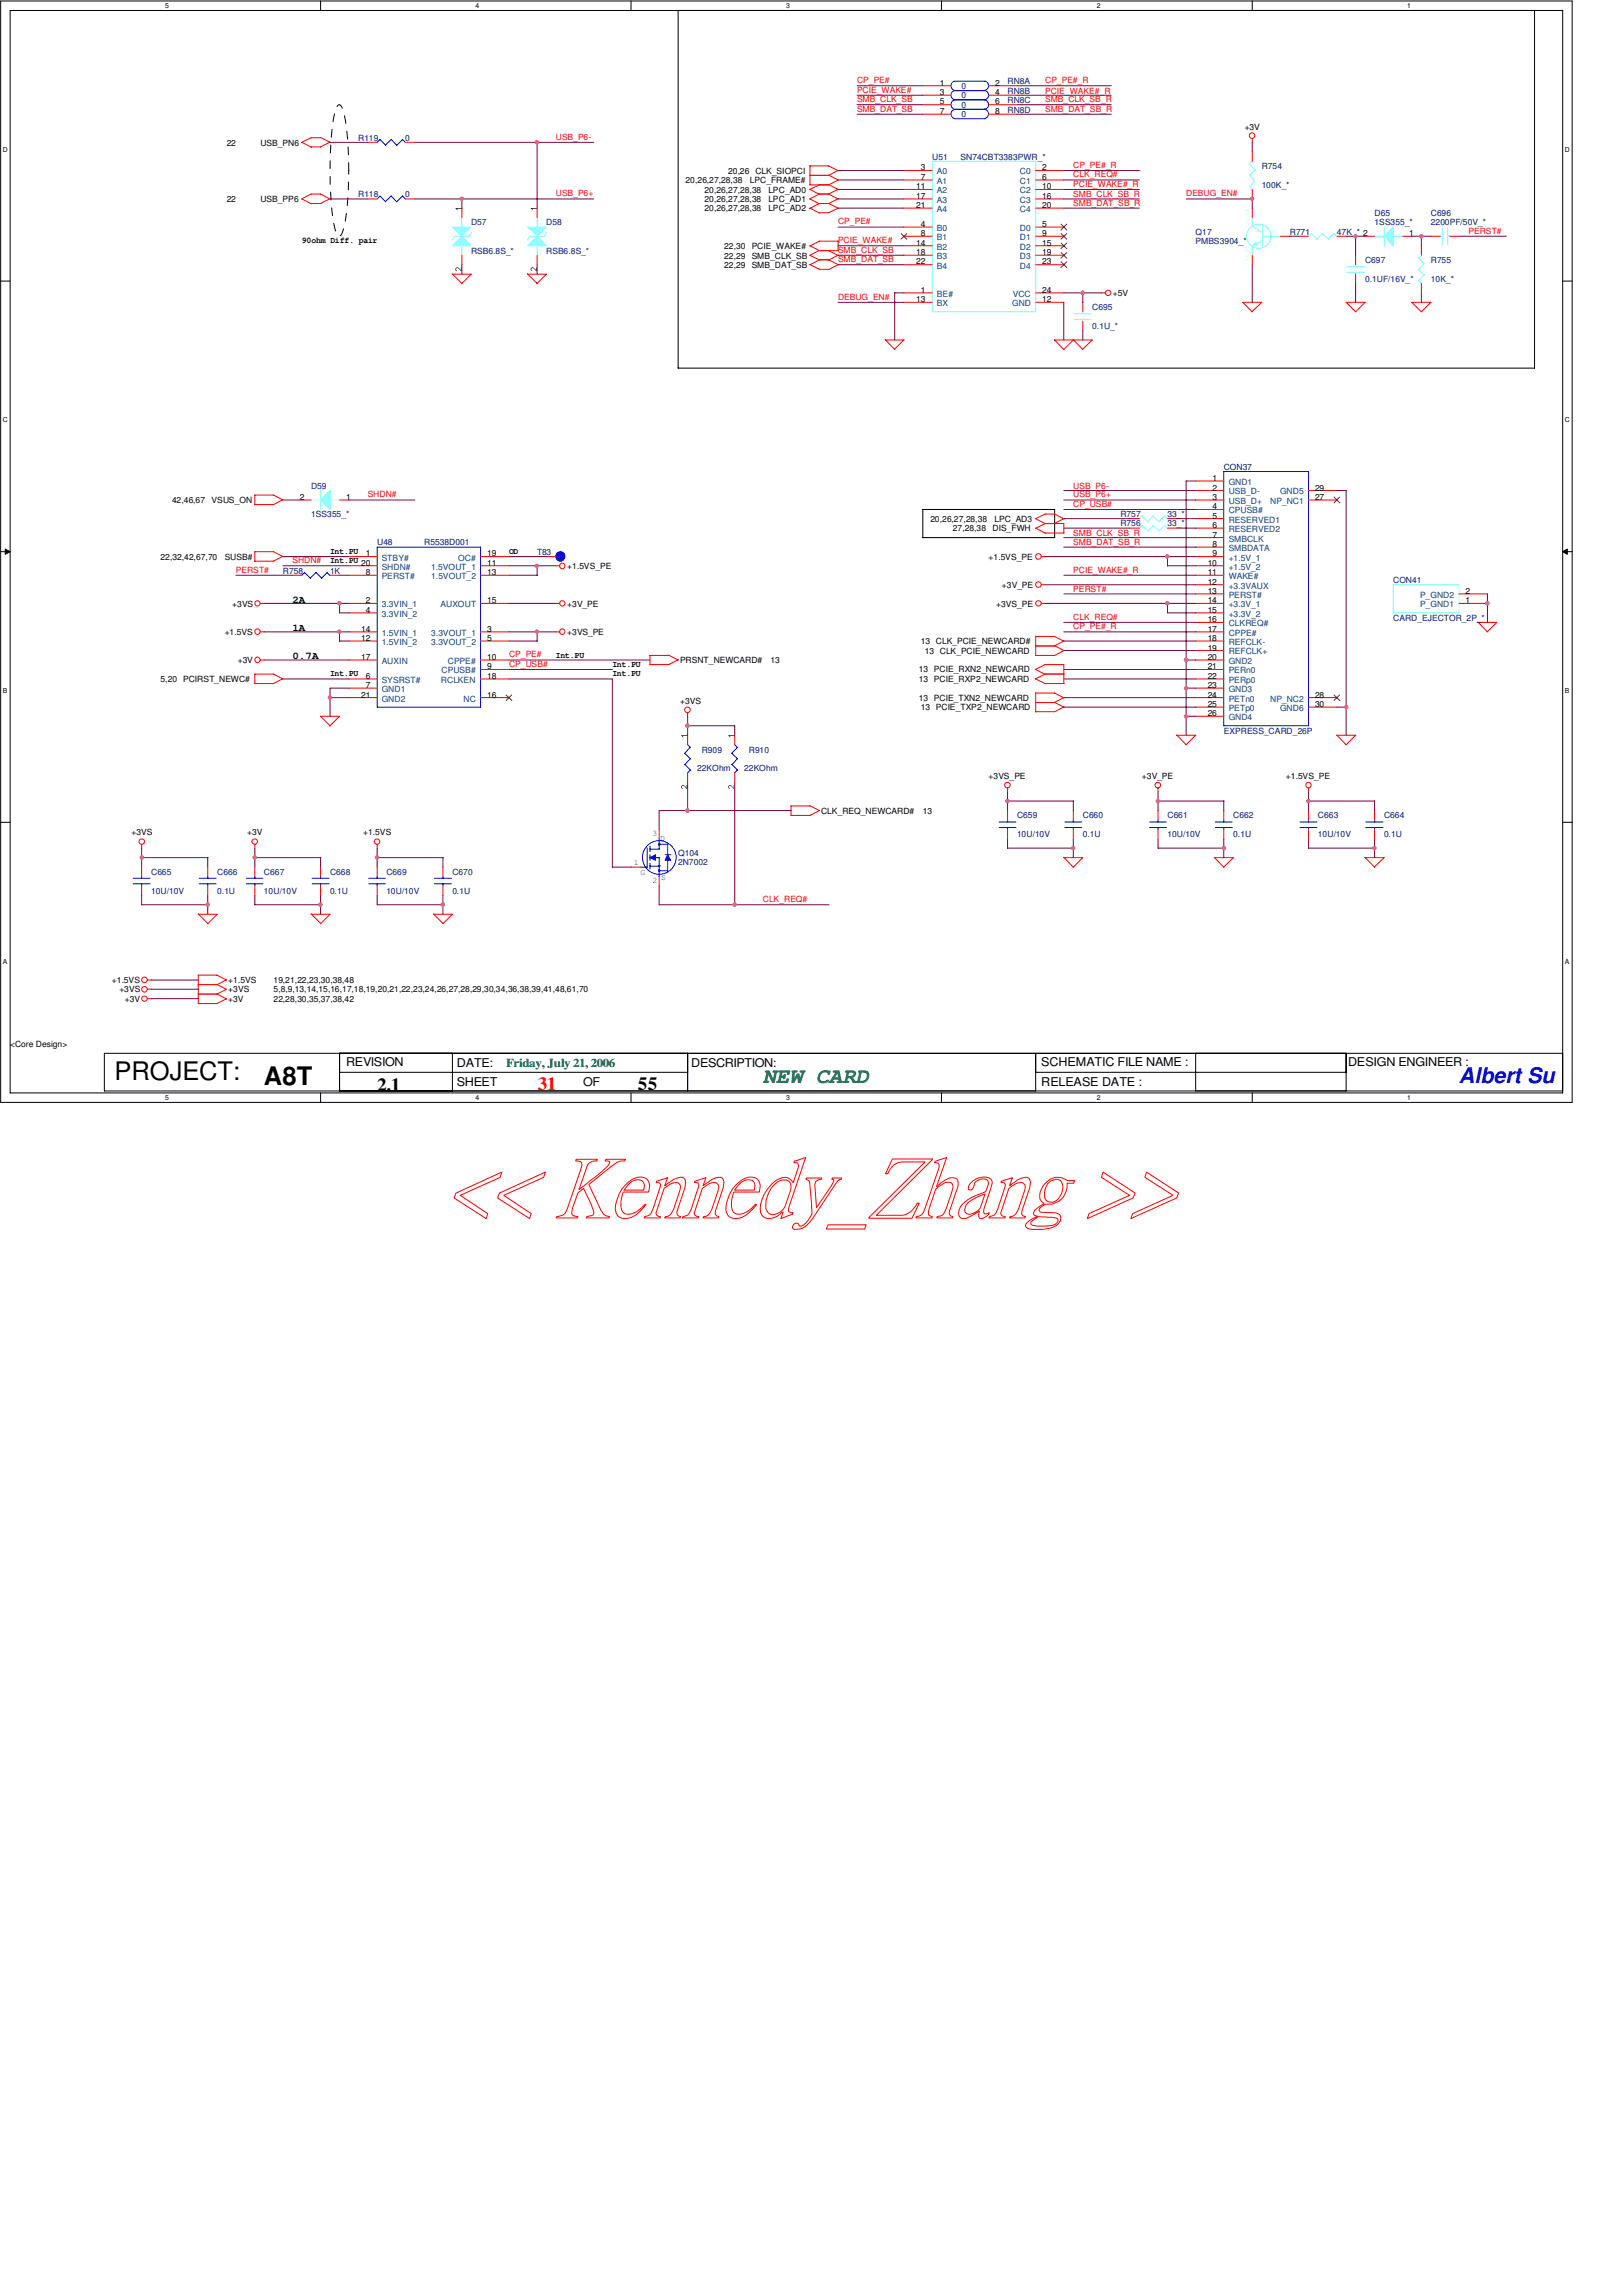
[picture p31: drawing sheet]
<svg xmlns="http://www.w3.org/2000/svg" width="210mm" height="297mm" viewBox="0 0 210 297" stroke-linecap="round" stroke-linejoin="round" font-family="sans-serif">
<defs><g id="words">
<g font-size="3.3">
<text x="14.8" y="139.7">PROJECT:</text>
<text x="34.2" y="140.3">A8T</text>
</g>
<text font-size="2.8" fill="#008000" x="98.7" y="140.1">NEW CARD</text>
<text font-size="2.8" fill="#00f" x="188.8" y="140.1">Albert Su</text>
<g font-size="2.4">
<text x="48.8" y="141.2">2.1</text>
<text x="82.5" y="141.1">55</text>
</g>
<text font-size="2.4" fill="#f00" x="69.6" y="141.1">31</text>
<g font-size="1.6">
<text x="44.8" y="138">REVISION</text>
<text x="134.7" y="138">SCHEMATIC FILE NAME :</text>
<text x="174.5" y="138">DESIGN ENGINEER :</text>
<text x="59.1" y="140.5">SHEET</text>
<text x="59.1" y="138">DATE:</text>
<text x="75.5" y="140.5">OF</text>
<text x="89.5" y="138">DESCRIPTION:</text>
<text x="134.7" y="140.5">RELEASE DATE :</text>
</g>
<text font-size="1.6" fill="#008000" x="65.5" y="138">Friday, July 21, 2006</text>
<g font-size="1.3">
<text x="37.8" y="78">2A</text>
<text x="37.8" y="81.6">1A</text>
<text x="37.8" y="85.3">0.7A</text>
</g>
<g font-size="1.1" fill="#f00">
<text x="110.9" y="10.8">CP_PE#</text>
<text x="110.9" y="12">PCIE_WAKE#</text>
<text x="135.3" y="10.8">CP_PE#_R</text>
<text x="110.9" y="14.4">SMB_DAT_SB</text>
<text x="110.9" y="13.2">SMB_CLK_SB</text>
<text x="135.3" y="12.1">PCIE_WAKE#_R</text>
<text x="135.3" y="13.2">SMB_CLK_SB_R</text>
<text x="135.3" y="14.4">SMB_DAT_SB_R</text>
<text x="71.9" y="18.1">USB_P6-</text>
<text x="138.9" y="21.8">CP_PE#_R</text>
<text x="138.9" y="22.9">CLK_REQ#</text>
<text x="71.9" y="25.4">USB_P6+</text>
<text x="108.5" y="29">CP_PE#</text>
<text x="138.9" y="24.2">PCIE_WAKE#_R</text>
<text x="138.9" y="25.5">SMB_CLK_SB_R</text>
<text x="138.9" y="26.7">SMB_DAT_SB_R</text>
<text x="153.5" y="25.4">DEBUG_EN#</text>
<text x="108.5" y="31.5">PCIE_WAKE#</text>
<text x="108.5" y="32.7">SMB_CLK_SB</text>
<text x="108.5" y="33.9">SMB_DAT_SB</text>
<text x="190" y="30.3">PERST#</text>
<text x="108.5" y="38.8">DEBUG_EN#</text>
<text x="47.6" y="64.3">SHDN#</text>
<text x="138.9" y="63.2">USB_P6-</text>
<text x="138.9" y="64.3">USB_P6+</text>
<text x="138.9" y="65.6">CP_USB#</text>
<text x="138.9" y="70.6">SMB_DAT_SB_R</text>
<text x="138.9" y="69.3">SMB_CLK_SB_R</text>
<text x="30.5" y="74.1">PERST#</text>
<text x="37.8" y="72.9">SHDN#</text>
<text x="138.9" y="74.1">PCIE_WAKE#_R</text>
<text x="138.9" y="76.5">PERST#</text>
<text x="138.9" y="80.2">CLK_REQ#</text>
<text x="138.9" y="81.4">CP_PE#_R</text>
<text x="65.9" y="85">CP_PE#</text>
<text x="65.9" y="86.3">CP_USB#</text>
<text x="98.7" y="116.7">CLK_REQ#</text>
</g>
<g font-size="1.1">
<text x="121.6" y="11.1">1</text>
<text x="128.8" y="11.1">2</text>
<text x="121.6" y="14.7">7</text>
<text x="121.6" y="13.5">5</text>
<text x="121.6" y="12.3">3</text>
<text x="128.8" y="14.7">8</text>
<text x="128.8" y="13.5">6</text>
<text x="128.8" y="12.3">4</text>
<text x="161.1" y="16.8">+3V</text>
<text x="29.3" y="18.8">22</text>
<text x="33.7" y="18.8">USB_PN6</text>
<text x="88.7" y="23.7">20,26,27,28,38</text>
<text x="94.2" y="22.5">20,26 CLK_SIOPCI</text>
<text x="97" y="23.7">LPC_FRAME#</text>
<text x="119.2" y="22.1">3</text>
<text x="119.2" y="23.3">7</text>
<text x="134.9" y="22.1">2</text>
<text x="134.9" y="23.3">6</text>
<text x="29.3" y="26.1">22</text>
<text x="33.7" y="26.1">USB_PP6</text>
<text x="91.2" y="24.9">20,26,27,28,38</text>
<text x="91.2" y="26.1">20,26,27,28,38</text>
<text x="91.2" y="27.3">20,26,27,28,38</text>
<text x="99.4" y="24.9">LPC_AD0</text>
<text x="99.4" y="26.1">LPC_AD1</text>
<text x="99.4" y="27.3">LPC_AD2</text>
<text x="118.6" y="24.5">11</text>
<text x="118.6" y="25.7">17</text>
<text x="118.6" y="26.9">21</text>
<text x="119.2" y="29.3">4</text>
<text x="134.9" y="24.5">10</text>
<text x="134.9" y="25.7">16</text>
<text x="134.9" y="26.9">20</text>
<text x="134.9" y="29.3">5</text>
<text x="39.1" y="31.5">90ohm Diff. pair</text>
<text x="93.7" y="33.4">22,29</text>
<text x="93.7" y="34.6">22,29</text>
<text x="93.7" y="32.2">22,30</text>
<text x="97.3" y="33.4">SMB_CLK_SB</text>
<text x="97.3" y="34.6">SMB_DAT_SB</text>
<text x="97.3" y="32.2">PCIE_WAKE#</text>
<text x="118.6" y="31.8">14</text>
<text x="118.6" y="33">18</text>
<text x="118.6" y="34.2">22</text>
<text x="119.2" y="30.6">8</text>
<text x="134.9" y="30.6">9</text>
<text x="134.9" y="31.8">15</text>
<text x="134.9" y="33">19</text>
<text x="134.9" y="34.2">23</text>
<text x="182.4" y="30.6">1</text>
<text x="118.6" y="39.1">13</text>
<text x="119.2" y="37.9">1</text>
<text x="134.9" y="37.9">24</text>
<text x="134.9" y="39.1">12</text>
<text x="144" y="38.3">+5V</text>
<text x="22.3" y="65.1">42,46,67</text>
<text x="27.4" y="65.1">VSUS_ON</text>
<text x="38.8" y="64.6">2</text>
<text x="44.8" y="64.6">1</text>
<text x="156.9" y="65.9">4</text>
<text x="156.9" y="64.6">3</text>
<text x="156.9" y="63.5">2</text>
<text x="156.9" y="62.2">1</text>
<text x="170.2" y="64.6">27</text>
<text x="170.2" y="63.5">29</text>
<text x="42.7" y="71.7">Int.PU</text>
<text x="47.3" y="72">1</text>
<text x="63" y="72">19</text>
<text x="65.9" y="71.7">OD</text>
<text x="120.4" y="67.5">20,26,27,28,38</text>
<text x="123.3" y="68.7">27,28,38</text>
<text x="128.4" y="68.7">DIS_FWH</text>
<text x="128.7" y="67.5">LPC_AD3</text>
<text x="156.9" y="72">9</text>
<text x="156.9" y="70.7">8</text>
<text x="156.9" y="69.6">7</text>
<text x="156.9" y="68.3">6</text>
<text x="156.9" y="67.1">5</text>
<text x="20.8" y="72.4">22,32,42,67,70</text>
<text x="29.1" y="72.4">SUSB#</text>
<text x="42.7" y="72.9">Int.PU</text>
<text x="46.7" y="73.2">20</text>
<text x="47.3" y="74.4">8</text>
<text x="63" y="74.4">13</text>
<text x="63" y="73.2">11</text>
<text x="73.4" y="73.6">+1.5VS_PE</text>
<text x="127.9" y="72.4">+1.5VS_PE</text>
<text x="129.7" y="76">+3V_PE</text>
<text x="156.3" y="76.8">13</text>
<text x="156.3" y="75.6">12</text>
<text x="156.3" y="74.4">11</text>
<text x="156.3" y="73.2">10</text>
<text x="189.7" y="76.8">2</text>
<text x="29.1" y="82.1">+1.5VS</text>
<text x="30.1" y="78.5">+3VS</text>
<text x="46.7" y="81.7">14</text>
<text x="46.7" y="82.9">12</text>
<text x="47.3" y="79.2">4</text>
<text x="47.3" y="78.1">2</text>
<text x="63" y="78.1">15</text>
<text x="63" y="82.9">5</text>
<text x="63" y="81.7">3</text>
<text x="73.4" y="82.1">+3VS_PE</text>
<text x="73.4" y="78.5">+3V_PE</text>
<text x="119.2" y="83.4">13 CLK_PCIE_NEWCARD#</text>
<text x="128.9" y="78.5">+3VS_PE</text>
<text x="156.3" y="82.9">18</text>
<text x="156.3" y="81.7">17</text>
<text x="156.3" y="80.5">16</text>
<text x="156.3" y="79.2">15</text>
<text x="156.3" y="78.1">14</text>
<text x="189.7" y="78.1">1</text>
<text x="20.8" y="88.2">5,20</text>
<text x="23.7" y="88.2">PCIRST_NEWC#</text>
<text x="30.8" y="85.8">+3V</text>
<text x="42.7" y="87.5">Int.PU</text>
<text x="46.7" y="85.3">17</text>
<text x="47.3" y="89">7</text>
<text x="47.3" y="87.8">6</text>
<text x="63" y="87.8">18</text>
<text x="63" y="85.3">10</text>
<text x="63" y="86.6">9</text>
<text x="71.9" y="85.1">Int.PU</text>
<text x="79.2" y="86.3">Int.PU</text>
<text x="79.2" y="87.5">Int.PU</text>
<text x="88" y="85.8">PRSNT_NEWCARD#</text>
<text x="99.7" y="85.8">13</text>
<text x="118.9" y="88.2">13 PCIE_RXP2_NEWCARD</text>
<text x="118.9" y="87">13 PCIE_RXN2_NEWCARD</text>
<text x="119.7" y="84.6">13 CLK_PCIE_NEWCARD</text>
<text x="156.3" y="89">23</text>
<text x="156.3" y="87.8">22</text>
<text x="156.3" y="86.6">21</text>
<text x="156.3" y="85.3">20</text>
<text x="156.3" y="84.2">19</text>
<text x="46.7" y="90.3">21</text>
<text x="63" y="90.3">16</text>
<text x="88" y="91">+3VS</text>
<text x="118.9" y="90.7">13 PCIE_TXN2_NEWCARD</text>
<text x="119.2" y="91.9">13 PCIE_TXP2_NEWCARD</text>
<text x="156.3" y="92.7">26</text>
<text x="156.3" y="91.4">25</text>
<text x="156.3" y="90.3">24</text>
<text x="170.2" y="90.3">28</text>
<text x="170.2" y="91.4">30</text>
<text x="127.9" y="100.8">+3VS_PE</text>
<text x="147.8" y="100.8">+3V_PE</text>
<text x="166.4" y="100.8">+1.5VS_PE</text>
<text x="106.3" y="105.3">CLK_REQ_NEWCARD#</text>
<text x="119.4" y="105.3">13</text>
<text x="17" y="108.1">+3VS</text>
<text x="32" y="108.1">+3V</text>
<text x="47" y="108.1">+1.5VS</text>
<text x="14.5" y="127.2">+1.5VS</text>
<text x="15.5" y="128.4">+3VS</text>
<text x="16.2" y="129.6">+3V</text>
<text x="29.5" y="129.6">+3V</text>
<text x="29.5" y="127.2">+1.5VS</text>
<text x="29.5" y="128.4">+3VS</text>
<text x="35.4" y="129.6">22,28,30,35,37,38,42</text>
<text x="35.4" y="127.2">19,21,22,23,30,38,48</text>
<text x="35.4" y="128.4">5,8,9,13,14,15,16,17,18,19,20,21,22,23,24,26,27,28,29,30,34,36,38,39,41,48,61,70</text>
<text x="1.3" y="135.5">&lt;Core Design&gt;</text>
</g>
<g font-size="1.1" fill="#000080">
<text x="124.4" y="11.5">0</text>
<text x="130.4" y="10.9">RN8A</text>
<text x="124.4" y="15.2">0</text>
<text x="124.4" y="13.9">0</text>
<text x="124.4" y="12.7">0</text>
<text x="130.4" y="14.6">RN8D</text>
<text x="130.4" y="13.3">RN8C</text>
<text x="130.4" y="12.1">RN8B</text>
<text x="46.4" y="18.2">R119</text>
<text x="52.5" y="18.2">0</text>
<text x="120.6" y="20.7">U51</text>
<text x="124.3" y="20.7">SN74CBT3383PWR_*</text>
<text x="163.3" y="21.9">R754</text>
<text x="46.4" y="25.5">R118</text>
<text x="52.5" y="25.5">0</text>
<text x="61" y="29.2">D57</text>
<text x="70.7" y="29.2">D58</text>
<text x="163.3" y="24.3">100K_*</text>
<text x="177.9" y="27.9">D65</text>
<text x="177.9" y="29.2">1SS355_*</text>
<text x="185.2" y="27.9">C696</text>
<text x="185.2" y="29.2">2200PF/50V_*</text>
<text x="61" y="32.8">RSB6.8S_*</text>
<text x="70.7" y="32.8">RSB6.8S_*</text>
<text x="154.7" y="30.4">Q17</text>
<text x="154.7" y="31.6">PMBS3904_*</text>
<text x="173" y="30.4">47K_* 2</text>
<text x="176.7" y="34">C697</text>
<text x="185.2" y="34">R755</text>
<text x="141.4" y="40.1">C695</text>
<text x="176.7" y="36.5">0.1UF/16V_*</text>
<text x="185.2" y="36.5">10K_*</text>
<text x="141.4" y="42.6">0.1U_*</text>
<text x="40.3" y="63.2">D59</text>
<text x="158.4" y="60.8">CON37</text>
<text x="40.3" y="66.9">1SS355_*</text>
<text x="48.8" y="70.6">U48</text>
<text x="54.9" y="70.6">R5538D001</text>
<text x="69.5" y="71.8">T83</text>
<text x="145" y="68.1">R756</text>
<text x="145" y="66.9">R757</text>
<text x="151.1" y="68.1">33_*</text>
<text x="151.1" y="66.9">33_*</text>
<text x="36.6" y="74.2">R758</text>
<text x="42.7" y="74.2">1K</text>
<text x="180.3" y="75.4">CON41</text>
<text x="180.3" y="80.3">CARD_EJECTOR_2P_*</text>
<text x="158.4" y="94.9">EXPRESS_CARD_26P</text>
<text x="90.2" y="99.8">22KOhm</text>
<text x="90.8" y="97.4">R909</text>
<text x="96.3" y="99.8">22KOhm</text>
<text x="96.9" y="97.4">R910</text>
<text x="131.6" y="105.9">C659</text>
<text x="140.1" y="105.9">C660</text>
<text x="151.1" y="105.9">C661</text>
<text x="159.6" y="105.9">C662</text>
<text x="170.6" y="105.9">C663</text>
<text x="179.1" y="105.9">C664</text>
<text x="19.6" y="113.2">C665</text>
<text x="28.1" y="113.2">C666</text>
<text x="34.2" y="113.2">C667</text>
<text x="42.7" y="113.2">C668</text>
<text x="50" y="113.2">C669</text>
<text x="58.5" y="113.2">C670</text>
<text x="87.8" y="110.7">Q104</text>
<text x="87.8" y="112">2N7002</text>
<text x="131.6" y="108.3">10U/10V</text>
<text x="140.1" y="108.3">0.1U</text>
<text x="151.1" y="108.3">10U/10V</text>
<text x="159.6" y="108.3">0.1U</text>
<text x="170.6" y="108.3">10U/10V</text>
<text x="179.1" y="108.3">0.1U</text>
<text x="19.6" y="115.6">10U/10V</text>
<text x="28.1" y="115.6">0.1U</text>
<text x="34.2" y="115.6">10U/10V</text>
<text x="42.7" y="115.6">0.1U</text>
<text x="50" y="115.6">10U/10V</text>
<text x="58.5" y="115.6">0.1U</text>
</g>
<g font-size="1.1" fill="#004080">
<text x="121.2" y="22.6">A0</text>
<text x="121.2" y="23.8">A1</text>
<text x="132" y="22.6">C0</text>
<text x="132" y="23.8">C1</text>
<text x="121.2" y="25">A2</text>
<text x="121.2" y="26.2">A3</text>
<text x="121.2" y="27.4">A4</text>
<text x="121.2" y="29.9">B0</text>
<text x="132" y="25">C2</text>
<text x="132" y="26.2">C3</text>
<text x="132" y="27.4">C4</text>
<text x="132" y="29.9">D0</text>
<text x="121.2" y="31.1">B1</text>
<text x="121.2" y="32.3">B2</text>
<text x="121.2" y="33.5">B3</text>
<text x="121.2" y="34.8">B4</text>
<text x="132" y="31.1">D1</text>
<text x="132" y="32.3">D2</text>
<text x="132" y="33.5">D3</text>
<text x="132" y="34.8">D4</text>
<text x="121.2" y="38.4">BE#</text>
<text x="121.2" y="39.6">BX</text>
<text x="131" y="39.6">GND</text>
<text x="131.1" y="38.4">VCC</text>
<text x="159" y="65.2">USB_D+</text>
<text x="159" y="64">USB_D-</text>
<text x="159" y="62.7">GND1</text>
<text x="164.4" y="65.2">NP_NC1</text>
<text x="165.7" y="64">GND5</text>
<text x="159" y="71.3">SMBDATA</text>
<text x="159" y="70.1">SMBCLK</text>
<text x="159" y="68.8">RESERVED2</text>
<text x="159" y="67.6">RESERVED1</text>
<text x="159" y="66.4">CPUSB#</text>
<text x="49.4" y="73.7">SHDN#</text>
<text x="49.4" y="74.9">PERST#</text>
<text x="49.4" y="72.5">STBY#</text>
<text x="55.8" y="73.7">1.5VOUT_1</text>
<text x="55.8" y="74.9">1.5VOUT_2</text>
<text x="59.3" y="72.5">OC#</text>
<text x="159" y="77.3">PERST#</text>
<text x="159" y="76.2">+3.3VAUX</text>
<text x="159" y="74.9">WAKE#</text>
<text x="159" y="73.7">+1.5V_2</text>
<text x="159" y="72.5">+1.5V_1</text>
<text x="183.8" y="77.3">P_GND2</text>
<text x="49.4" y="83.4">1.5VIN_2</text>
<text x="49.4" y="82.3">1.5VIN_1</text>
<text x="49.4" y="79.8">3.3VIN_2</text>
<text x="49.4" y="78.6">3.3VIN_1</text>
<text x="55.8" y="82.3">3.3VOUT_1</text>
<text x="55.8" y="83.4">3.3VOUT_2</text>
<text x="57" y="78.6">AUXOUT</text>
<text x="159" y="83.4">REFCLK-</text>
<text x="159" y="82.3">CPPE#</text>
<text x="159" y="81">CLKREQ#</text>
<text x="159" y="79.8">+3.3V_2</text>
<text x="159" y="78.6">+3.3V_1</text>
<text x="183.8" y="78.6">P_GND1</text>
<text x="49.4" y="88.3">SYSRST#</text>
<text x="49.4" y="85.9">AUXIN</text>
<text x="49.4" y="89.5">GND1</text>
<text x="57.1" y="88.3">RCLKEN</text>
<text x="57.1" y="87.1">CPUSB#</text>
<text x="58" y="85.9">CPPE#</text>
<text x="159" y="89.5">GND3</text>
<text x="159" y="88.3">PERp0</text>
<text x="159" y="87.1">PERn0</text>
<text x="159" y="85.9">GND2</text>
<text x="159" y="84.7">REFCLK+</text>
<text x="49.4" y="90.8">GND2</text>
<text x="60" y="90.8">NC</text>
<text x="159" y="93.2">GND4</text>
<text x="159" y="92">PETp0</text>
<text x="159" y="90.8">PETn0</text>
<text x="164.4" y="90.8">NP_NC2</text>
<text x="165.7" y="92">GND6</text>
</g>
<g font-size="1.1" fill="#80ffff">
<text x="161.1" y="27.9">3</text>
<text x="161.2" y="29">C</text>
<text x="161.1" y="32.6">E</text>
<text x="161.1" y="33.8">2</text>
<text x="164.6" y="30.3">B 1 R771</text>
</g>
<g font-size="1.1" fill="#00f">
<text x="82" y="111.8">1</text>
<text x="82.9" y="113.2">G</text>
<text x="84.5" y="108.2">3</text>
<text x="85.4" y="108.8">D</text>
<text x="85.6" y="113.8">S</text>
<text x="84.5" y="114.3">2</text>
</g>
<g font-size=".9">
<text x="21.4" y="1">5</text>
<text x="61.6" y="1">4</text>
<text x="101.7" y="1">3</text>
<text x="141.9" y="1">2</text>
<text x="182.1" y="1">1</text>
<text x=".4" y="19.6">D</text>
<text x="202.5" y="19.6">D</text>
<text x=".4" y="54.7">C</text>
<text x="202.5" y="54.7">C</text>
<text x=".4" y="89.7">B</text>
<text x="202.5" y="89.7">B</text>
<text x=".4" y="124.7">A</text>
<text x="202.5" y="124.7">A</text>
<text x="21.4" y="142.3">5</text>
<text x="61.6" y="142.3">4</text>
<text x="101.7" y="142.3">3</text>
<text x="141.9" y="142.3">2</text>
<text x="182.1" y="142.3">1</text>
</g>
</g></defs>
<path d="M.1 .1h203.4v142.5h-203.4zM1.3 1.4h200.9v140h-200.9z" fill="none" stroke="#000" stroke-width=".13"/>
<g fill="#fff">
<path d="M21.4 .3h.5v.9h-.5z"/>
<path d="M21.4 141.5h.5v1h-.5z"/>
</g>
<path d="M41.5 .1v1.3M41.5 141.4v1.2" fill="none" stroke="#000" stroke-width=".13"/>
<g fill="#fff">
<path d="M61.6 .3h.5v.9h-.5z"/>
<path d="M61.6 141.5h.5v1h-.5z"/>
</g>
<path d="M81.7 .1v1.3M81.7 141.4v1.2" fill="none" stroke="#000" stroke-width=".13"/>
<g fill="#fff">
<path d="M101.7 .3h.5v.9h-.5z"/>
<path d="M101.7 141.5h.5v1h-.5z"/>
</g>
<path d="M121.8 .1v1.3M121.8 141.4v1.2" fill="none" stroke="#000" stroke-width=".13"/>
<g fill="#fff">
<path d="M141.9 .3h.5v.9h-.5z"/>
<path d="M141.9 141.5h.5v1h-.5z"/>
</g>
<path d="M162.1 .1v1.3M162.1 141.4v1.2" fill="none" stroke="#000" stroke-width=".13"/>
<g fill="#fff">
<path d="M182.1 .3h.5v.9h-.5z"/>
<path d="M182.1 141.5h.5v1h-.5z"/>
<path d="M.4 18.8h.6v1.1h-.6z"/>
<path d="M202.5 18.8h.7v1.1h-.7z"/>
<path d="M.4 53.8h.6v1.1h-.6z"/>
<path d="M202.5 53.8h.7v1.1h-.7z"/>
</g>
<path d="M.1 36.4h1.2M202.2 36.4h1.3" fill="none" stroke="#000" stroke-width=".13"/>
<g fill="#fff">
<path d="M.4 88.9h.6v1h-.6z"/>
<path d="M202.5 88.9h.6v1h-.6z"/>
</g>
<path d="M.1 71.4h1.2M.7 71l.6 .4-.6 .3zM202.2 71.4l.6-.4v.7zM202.2 71.4h1.3" fill="none" stroke="#000" stroke-width=".13"/>
<path d="M.7 71l.6 .4-.6 .3zM202.2 71.4l.6-.4v.7z" fill="#000"/>
<g fill="#fff">
<path d="M.4 123.9h.6v1h-.6z"/>
<path d="M202.5 123.9h.6v1h-.6z"/>
</g>
<g fill="none" stroke="#000" stroke-width=".13">
<path d="M87.8 1.4h110.8v46.2h-110.8zM119.4 65.9h17.1v3.7h-17.1zM.1 106.4h1.2M202.2 106.4h1.3M13.5 136.3h188.7v4.8h-188.7zM43.9 136.3v4.8M43.9 138.7h45.1M58.5 136.3v4.8M89 136.3v4.8M134 138.7h40.2M134 136.3v4.8M154.7 136.3v4.8"/>
<path d="M174.2 136.3v4.8"/>
</g>
<path d="M43.7 13.7l.2-.2 .2 .2a11.1 11.1 0 0 1 .9 4.4 43 43 0 0 1-.5 11.5l-.4 .9-.2 .1-.2-.1a11.3 11.3 0 0 1-.9-4.6 45 45 0 0 1 .5-11.4z" fill="none" stroke="#000" stroke-width=".13" stroke-dasharray="1 1 1 1 1 1 1 1"/>
<g fill="none" stroke="#f00" stroke-width=".13">
<path d="M47.6 18.4h1.2M52.5 18.4h1.2M162.1 17.9v.5M58.5 35.4l1.3 1.3M58.5 35.5h2.5M61 35.5l-1.3 1.2M68.2 35.4l1.3 1.3M68.3 35.5h2.4M70.7 35.5l-1.2 1.2M142.5 37.9h.5M174.2 39.1h2.5l-1.3 1.2zM185.2 39.1l-1.3 1.2-1.2-1.2h2.5"/>
<path d="M114.6 44h2.4M114.6 43.9l1.2 1.3M117 44l-1.3 1.2M136.4 43.9l1.3 1.3 1.2-1.2M136.5 44h4.9l-1.3 1.2M138.9 43.9l1.2 1.3M162 40.3l1.3-1.2h-2.5l1.3 1.2M33.7 78.1h.5M71.9 73.2h.5M71.9 78.1h.5M134.7 72h.6M134.7 78.1h.6"/>
<path d="M134.7 75.6h.6M33.7 81.7h.5M33.7 85.4h.5M42.7 93.9l-1.2-1.2h2.4l-1.2 1.2M71.9 81.7h.5M89 92.2v.5M152.3 95.1h2.5M152.3 95.1l1.2 1.3 1.2-1.3M173 95.1l1.2 1.3 1.2-1.3M173 95.1h2.5M191.3 80.5h2.4l-1.3 1.2M191.3 80.5l1.2 1.2"/>
<path d="M18.3 109.2v.5M25.7 118.3h2.4l-1.2 1.2M25.7 118.2l1.2 1.3M33 109.2v.5M40.3 118.3h2.4l-1.2 1.2M40.3 118.2l1.2 1.3M48.8 109.2v.5M56.1 118.3h2.4l-1.2 1.2M56.1 118.2l1.2 1.3M130.4 101.9v.5M137.7 110.9l1.2 1.3 1.2-1.2h-2.4M149.9 101.9v.5"/>
<path d="M157.1 110.9l1.3 1.3 1.2-1.2M157.2 111h2.4M169.3 101.9v.5M176.6 110.9l1.3 1.3M176.7 111h2.4l-1.3 1.2M19.1 128h.5M19.1 126.8h.5M19.1 129.2h.5"/>
<circle cx="162" cy="17.5" r=".36"/>
<circle cx="143.4" cy="37.9" r=".35"/>
<circle cx="33.3" cy="78.1" r=".34"/>
<circle cx="72.8" cy="73.2" r=".35"/>
<circle cx="72.8" cy="78.1" r=".34"/>
<circle cx="134.4" cy="75.6" r=".37"/>
<circle cx="134.4" cy="72" r=".37"/>
<circle cx="134.4" cy="78.1" r=".36"/>
<circle cx="33.3" cy="81.7" r=".35"/>
<circle cx="33.3" cy="85.4" r=".35"/>
<circle cx="72.8" cy="81.7" r=".35"/>
<circle cx="89" cy="91.8" r=".36"/>
<circle cx="18.4" cy="108.9" r=".36"/>
<circle cx="33" cy="108.9" r=".35"/>
<circle cx="48.8" cy="108.9" r=".35"/>
<circle cx="130.4" cy="101.6" r=".36"/>
<circle cx="149.8" cy="101.6" r=".36"/>
<circle cx="169.3" cy="101.6" r=".35"/>
<circle cx="18.7" cy="128" r=".36"/>
<circle cx="18.7" cy="126.8" r=".36"/>
<circle cx="18.7" cy="129.2" r=".35"/>
</g>
<path d="M48.8 18.4l.4-.4 .7 .8M52.1 18l.4 .4M52.1 18l-.7 .8-.8-.8-.7 .8" fill="none" stroke="#00f" stroke-width=".13"/>
<circle cx="72.5" cy="72" r=".6" fill="#00f"/>
<circle cx="72.5" cy="72" r=".6" fill="none" stroke="#00f" stroke-width=".13"/>
<path d="M70.7 72h1.2" fill="none" stroke="#f00" stroke-width=".13"/>
<g fill="none" stroke="#80ffff" stroke-width=".13">
<path d="M162.1 28.2v1.1l1.3 .8M162.1 31.9v1.2M163.4 30.6h2.3M163.4 29.4v2.4M163.4 31.1l-1.4 .9"/>
<circle cx="162.9" cy="30.6" r="1.57"/>
</g>
<path d="M162.5 31.3l.3 .4-.7 .2z" fill="#80ffff"/>
<g fill="none" stroke="#80ffff" stroke-width=".13">
<path d="M161.7 22.6l.7 .8M162.1 20.8l-.4 .4 .7 .7M162.4 23.4l-.7 .7 .4 .4M162.4 21.9l-.7 .8M162.5 31.3l.3 .4-.7 .2zM174.3 35.2h2.3M174.3 34.5h2.3M175.4 34.2v.3M175.4 35.2v.3M186.4 30.6h.2M186.6 29.5v2.2M187.4 29.5v2.2"/>
<path d="M187.4 30.6h.2M147.8 67.9l-.4 .4M149.3 67.9l-.8 .8-.7-.7M150.7 68l.4 .4M150.7 67.9l-.7 .8-.8-.7"/>
</g>
<g fill="none" stroke="#f00" stroke-width=".13">
<path d="M119.4 11.1h3.7M127.9 11.1h3.7M162.1 19.6v1.3M162.1 24.5v1.2M162.1 26.9v1.3M162.1 33v1.2M165.7 30.6h1.2M175.4 33v1.2M175.4 35.5v1.2M185.2 30.6h1.2M187.6 30.6h1.2M37.8 74.4h1.3"/>
<path d="M42.7 74.4h1.2M146.2 68.3h1.2M151.1 68.3h1.2M154.7 79.3h3.7M154.7 78.1h3.7M154.7 76.8h3.7M154.7 75.6h3.7M154.7 74.4h3.7M154.7 73.2h3.7M154.7 72h3.7M154.7 70.8h3.7M154.7 69.6h3.7"/>
<path d="M154.7 68.3h3.7M154.7 67.1h3.7M154.7 65.9h3.7M154.7 64.7h3.7M154.7 63.5h3.7M154.7 62.2h3.7M169.3 64.7h3.7M169.3 63.5h3.7M89 95.1v1.3M89 100v1.2M154.7 92.7h3.7M154.7 91.5h3.7"/>
<path d="M154.7 90.3h3.7M154.7 89h3.7M154.7 87.8h3.7M154.7 86.6h3.7M154.7 85.4h3.7M154.7 84.2h3.7M154.7 82.9h3.7M154.7 81.7h3.7M154.7 80.5h3.7M169.3 91.5h3.7M169.3 90.3h3.7M41.5 112.2v1.2"/>
<path d="M41.5 114.6v1.2M48.8 112.2v1.2M48.8 114.6v1.2M138.9 104.9v1.2M138.9 107.3v1.2M158.4 104.9v1.2M158.4 107.3v1.2M169.3 104.9v1.2M169.3 107.3v1.2"/>
</g>
<g fill="none" stroke="#00f" stroke-width=".13">
<path d="M123.5 10.5a.61 .61 0 0 0-.4 .6 .61 .61 0 0 0 .4 .6M123.6 10.5h3.9a.6 .6 0 0 1 .4 .6 .6 .6 0 0 1-.5 .6M123.6 11.7h3.9M39.4 74.1l.8 .7M39.5 74l-.4 .4M40.9 74l-.8 .8M40.9 74.1l.8 .7M42.3 74.1l.4 .4M42.4 74l-.8 .8M158.4 61h10.9v32.9h-10.9zM88.6 98.9l.8 .8M89 96.4l.4 .3"/>
<path d="M89.3 99.6l-.4 .4M89.3 98.2l-.7 .7M89.3 96.7l-.7 .8 .8 .7M40.4 113.6h2.2M40.4 114.3h2.2M41.5 113.4v.2M41.5 114.3v.3M47.7 113.6h2.2M47.7 114.3h2.2M48.8 113.4v.2M48.8 114.3v.3M137.8 106.3h2.2"/>
<path d="M137.8 107.1h2.2M138.9 106.1v.2M138.9 107.1v.2M157.3 106.3h2.2M157.3 107.1h2.2M158.4 106.1v.2M158.4 107.1v.2M168.2 106.3h2.2M168.2 107.1h2.2M169.3 106.1v.2M169.3 107.1v.2"/>
</g>
<path d="M172.6 64.3l.8 .8M173.4 64.3l-.8 .8M172.6 89.9l.8 .7M173.4 89.9l-.8 .7" fill="none" stroke="#804000" stroke-width=".13"/>
<path d="M88.1 95.1h.8v.1h-.6l.1 .2h-.1zM88.2 101.6a.48 .48 0 0 1 .7 .4v-.4v.5l-.1-.1a.44 .44 0 0 0-.5-.3l-.1 .1 .1 .3-.1-.2z" fill="#000"/>
<path d="M41.5 64.7l1.2-1.2v2.4z" fill="#80ffff"/>
<path d="M70.7 30.1l-.2 .5h-2M40.3 64.7h1.2M41.5 64.7l1.2-1.2v2.4zM41.5 63.5v2.4M42.7 64.7h1.2M147.8 66.8l.7 .7M147.8 66.7l-.4 .4M149.2 66.8l.8 .7M149.3 66.7l-.8 .8M150.7 66.8l.4 .3M150.7 66.7l-.7 .8" fill="none" stroke="#80ffff" stroke-width=".13"/>
<path d="M39.1 64.7h1.2M43.9 64.7h1.3M146.2 67.1h1.2M151.1 67.1h1.2" fill="none" stroke="#f00" stroke-width=".13"/>
<path d="M68.3 29.4h2.4l-1.2 1.2z" fill="#80ffff"/>
<path d="M68.3 29.4h2.4l-1.2 1.2z" fill="none" stroke="#80ffff" stroke-width=".13"/>
<path d="M69.5 30.6l1.2 1.2h-2.4z" fill="#80ffff"/>
<g fill="none" stroke="#80ffff" stroke-width=".13">
<path d="M68.5 30.6l-.2 .5M69.5 30.6l1.2 1.2h-2.4zM69.5 28.2v1.2M69.5 31.8v1.3M120.6 20.9h13.4v19.4h-13.4zM169.7 30.2l-.4 .4M169.7 30.2l.8 .8M171.2 30.2l.7 .8M171.2 30.2l-.8 .7M172.6 30.2l-.7 .7M172.6 30.2l.4 .4M183.6 36.3l.3 .4"/>
<path d="M183.6 34.8l.7 .8M183.6 33.4l.7 .7M184 33l-.4 .4M184.3 35.6l-.7 .7M184.3 34.1l-.7 .7M139 40.6h2.2M139 41.3h2.2M140.1 40.3v.3M140.1 41.3v.3M180.3 75.6h8.5v3.7h-8.5z"/>
</g>
<g fill="none" stroke="#f00" stroke-width=".13">
<path d="M119.4 14.8h3.7M119.4 13.5h3.7M127.9 14.8h3.7M127.9 13.5h3.7M69.5 26.9v1.3M69.5 33v1.2M117 30.6h3.6M117 22.1h3.6M117 23.3h3.6M117 24.5h3.6M117 25.7h3.6M117 26.9h3.6"/>
<path d="M117 29.4h3.6M117 31.8h3.6M117 33h3.6M117 34.2h3.6M117 37.9h3.6M117 39.1h3.6M134 30.6h3.7M134 22.1h3.7M134 23.3h3.7M134 24.5h3.7M134 25.7h3.7M134 26.9h3.7"/>
<path d="M134 29.4h3.7M134 31.8h3.7M134 33h3.7M134 34.2h3.7M134 37.9h3.7M134 39.1h3.7M140.1 39.1v1.2M168.1 30.6h1.2M173 30.6h1.2M183.9 31.8v1.2M183.9 36.7v1.2M140.1 41.6v1.2"/>
<path d="M188.8 78.1h3.7M188.8 76.8h3.7M95.1 95.1v1.3M95.1 100v1.2M18.3 112.2v1.2M18.3 114.6v1.2M26.9 112.2v1.2M26.9 114.6v1.2M33 112.2v1.2M33 114.6v1.2M177.9 104.9v1.2M177.9 107.3v1.2"/>
</g>
<path d="M68.7 26.9h.8v.1h-.6l.1 .2h-.1zM68.7 34.7a.48 .48 0 0 1 .7 .3v-.4h.1v.5l-.2-.1a.44 .44 0 0 0-.5-.3l-.1 .1 .2 .3-.2-.2zM94.2 95.1h.8v.1h-.6l.1 .2h-.1zM94.3 101.6a.48 .48 0 0 1 .7 .4v-.4v.5l-.1-.1a.38 .38 0 0 0-.6-.3l.1 .4-.1-.2z" fill="#000"/>
<g fill="none" stroke="#00f" stroke-width=".13">
<path d="M123.5 14.2a.58 .58 0 0 0-.4 .6 .58 .58 0 0 0 .4 .5M123.5 13a.61 .61 0 0 0-.4 .5 .61 .61 0 0 0 .4 .6M123.6 14.1h3.9a.6 .6 0 0 1 .4 .6 .6 .6 0 0 1-.5 .6M123.6 12.9h3.9a.63 .63 0 0 1 .4 .6 .63 .63 0 0 1-.5 .6M123.6 15.4h3.9M94.7 98.9l.8 .8M95.1 96.4l.4 .3M95.4 99.6l-.4 .4M95.4 98.2l-.7 .7M95.4 96.7l-.7 .8 .8 .7M17.2 113.6h2.2M17.2 114.3h2.2"/>
<path d="M18.3 113.4v.2M18.3 114.3v.3M25.8 113.6h2.2M25.8 114.3h2.2M26.9 113.4v.2M26.9 114.3v.3M31.9 113.6h2.1M31.9 114.3h2.1M33 113.4v.2M33 114.3v.3M82.9 112.2h.9M83.7 109.7v2.5"/>
<path d="M84.1 109.5v.7M84.1 110.6v.7M84.1 111.7v.7M84.1 109.9h1.2M84.1 112.1h1.2M84.1 111h1.2M85.3 108.5v1.4M85.3 111v2.4M85.3 109.2h1.1M85.3 112.6h1.1M86.1 110.6h.7M86.4 109.2v3.5"/>
<path d="M176.7 106.3h2.3M176.7 107.1h2.3M177.9 106.1v.2M177.9 107.1v.2"/>
<circle cx="85.3" cy="110.9" r="2.18"/>
</g>
<path d="M116.6 30.2l.7 .7M117.3 30.2l-.7 .7M137.3 29l.7 .8M137.3 30.2l.7 .7M137.3 31.5l.7 .7M137.3 32.7l.7 .7M137.3 33.9l.7 .7M138 29l-.7 .8M138 30.2l-.7 .7M138 31.5l-.7 .7M138 32.7l-.7 .7M138 33.9l-.7 .7" fill="none" stroke="#804000" stroke-width=".13"/>
<path d="M85.2 109.2h.2v.1h-.2z" fill-rule="evenodd" fill="#00f"/>
<path d="M85.2 109.2h.2v.1h-.2z" fill="none" stroke="#00f" stroke-width=".13"/>
<path d="M85.2 112h.2v.1h-.2z" fill-rule="evenodd" fill="#00f"/>
<path d="M85.2 112h.2v.1h-.2z" fill="none" stroke="#00f" stroke-width=".13"/>
<path d="M85.2 112.6h.2l-.2 .1z" fill-rule="evenodd" fill="#00f"/>
<path d="M85.2 112.6h.2l-.2 .1z" fill="none" stroke="#00f" stroke-width=".13"/>
<path d="M86.4 110.6l.4 .7h-.7z" fill="#00f"/>
<path d="M86.4 110.6l.4 .7h-.7z" fill="none" stroke="#00f" stroke-width=".13"/>
<path d="M84.1 111l.7-.4v.7z" fill="#00f"/>
<path d="M123.5 11.7a.61 .61 0 0 0-.4 .6 .61 .61 0 0 0 .4 .6M123.6 11.7h3.9a.6 .6 0 0 1 .4 .6 .6 .6 0 0 1-.5 .6M123.6 12.9h3.9M48.8 70.8h13.4v20.7h-13.4zM84.1 111l.7-.4v.7zM129.3 106.3h2.2M129.3 107.1h2.2M130.4 106.1v.2M130.4 107.1v.2" fill="none" stroke="#00f" stroke-width=".13"/>
<g fill="none" stroke="#f00" stroke-width=".13">
<path d="M119.4 12.3h3.7M127.9 12.3h3.7M45.2 78.1h3.6M45.2 79.3h3.6M45.2 74.4h3.6M45.2 72h3.6M45.2 73.2h3.6M62.2 78.1h3.7M62.2 74.4h3.7M62.2 72h3.7M62.2 73.2h3.7M45.2 81.7h3.6"/>
<path d="M45.2 82.9h3.6M45.2 89h3.6M45.2 87.8h3.6M45.2 85.4h3.6M45.2 90.3h3.6M62.2 81.7h3.7M62.2 82.9h3.7M62.2 87.8h3.7M62.2 85.4h3.7M62.2 90.3h3.7M62.2 86.6h3.7M81.7 112.2h1.2"/>
<path d="M85.3 107.3v1.2M85.3 113.4v1.2M130.4 104.9v1.2M130.4 107.3v1.2"/>
</g>
<path d="M65.5 89.9l.8 .7M66.2 89.9l-.7 .7" fill="none" stroke="#804000" stroke-width=".13"/>
<path d="M61 30.1l-.3 .5h-1.9" fill="none" stroke="#80ffff" stroke-width=".13"/>
<path d="M58.5 29.4h2.5l-1.2 1.2z" fill="#80ffff"/>
<path d="M58.5 29.4h2.5l-1.2 1.2z" fill="none" stroke="#80ffff" stroke-width=".13"/>
<path d="M59.8 30.6l1.2 1.2h-2.5z" fill="#80ffff"/>
<path d="M58.8 30.6l-.3 .5M59.8 30.6l1.2 1.2h-2.5zM59.8 28.2v1.2M59.8 31.8v1.3" fill="none" stroke="#80ffff" stroke-width=".13"/>
<path d="M47.6 25.7h1.2M52.5 25.7h1.2M59.8 26.9v1.3M59.8 33v1.2M149.9 104.9v1.2M149.9 107.3v1.2" fill="none" stroke="#f00" stroke-width=".13"/>
<path d="M58.9 26.9h.8v.1h-.6l.1 .1-.1 .1zM59 34.7a.48 .48 0 0 1 .6 .3v-.4h.1v.5l-.1-.1a.44 .44 0 0 0-.5-.3l-.1 .2 .1 .2-.2-.2z" fill="#000"/>
<path d="M48.8 25.7l.4-.3 .7 .7M49.9 26.1l.7-.7 .8 .7M52.1 25.4l.4 .3M52.1 25.4l-.7 .7M148.8 106.3h2.2M148.8 107.1h2.2M149.9 106.1v.2M149.9 107.1v.2" fill="none" stroke="#00f" stroke-width=".13"/>
<path d="M180.3 29.4v2.4l-1.2-1.2z" fill="#80ffff"/>
<path d="M177.8 30.6h1.3M179.1 29.4v2.4M180.3 29.4v2.4l-1.2-1.2zM180.3 30.6h1.2" fill="none" stroke="#80ffff" stroke-width=".13"/>
<g fill="none" stroke="#f00" stroke-width=".13">
<path d="M39.1 18.4l1.2 .6M40.3 19h1.2M41.5 17.8l1.2 .6M41.5 17.8h-1.2l-1.3 .6M42.7 18.4l-1.2 .6M39 25.7l1.3-.6h1.2l1.2 .6M39.1 25.7l1.2 .7M40.3 26.3h1.2M42.7 25.7l-1.2 .6M104.8 33l1.2 .6-1.2 .6M104.8 34.2l1.2 .6M104.8 31.8l1.2 .6h2.5"/>
<path d="M104.8 24.5l1.2 .6M104.8 21.4v2.5h2.5M104.8 25.7l1.2 .7M104.8 26.9l1.2 .7M104.8 21.5h2.5M106 26.3h1.3M106 25.1h1.3M106 33.6h1.3M106 34.8h1.2M106 31.2h2.5M106 32.4l-1.2 .6M106 31.2l-1.2 .6"/>
<path d="M106 23.9l-1.2 .6M106 25.1l-1.2 .6M106 27.5h1.3M106 26.3l-1.2 .7M107.2 32.4l1.3 .7M107.2 33.6l1.3 .6M107.2 23.9l1.3 .6M107.2 21.5l1.3 .6M107.2 22.6l1.3 .7M108.5 33l-1.3 .7M108.5 34.2l-1.3 .7M108.5 31.2v1.2"/>
<path d="M108.5 22.1l-1.3 .6h-2.4M108.5 24.5l-1.3 .6 1.3 .6M108.5 25.7l-1.3 .6 1.3 .6M108.5 26.9l-1.3 .6M108.5 23.3l-1.3 .6M176.7 30.6h1.2M181.5 30.6h1.2M33 72.6h2.4M33 65.3h2.4M36.6 72l-1.2 .6M36.6 72l-1.2-.6h-2.4v1.2M36.6 64.7l-1.2-.6h-2.4v1.2"/>
<path d="M36.6 64.6l-1.2 .7M134 67.1l1.3 .6-1.3 .7M134 67.1l1.3-.6h1.2l1.2 .6M134 68.3l1.3 .7h2.4M135.2 67.7h2.5M137.7 67.7v1.3M137.7 67.1l-1.3 .6M36.6 87.8l-1.2-.6h-2.4v1.2h2.4M36.6 87.8l-1.2 .6M84.1 84.8h2.4M84.1 86h2.5M84.1 84.8v1.2"/>
<path d="M86.5 84.8l1.3 .6M87.8 85.3l-1.3 .7M134 83.6h2.5M134 90.9h2.5M134 82.3v2.5h2.5l1.2-.6M134 89.6v2.5M134 82.3h2.5l1.2 .7M134 87.8l1.3 .6h2.4M134 86.6l1.3 .6M134 89.7h2.5l1.2 .6M135.2 87.2h2.5M135.2 86h2.5v2.4"/>
<path d="M135.3 87.2l-1.3 .6M135.3 86l-1.3 .6M136.4 83.5l1.3 .7M136.4 90.8l1.3 .7M137.7 82.9l-1.3 .7M137.7 90.3l-1.3 .6M137.7 91.4l-1.2 .7h-2.5M57.3 112.2v1.2M57.3 114.6v1.2M104.8 104.2l1.2 .7-1.2 .6h-2.4v-1.2h2.4M25.7 128.6h2.4l1.2 .6M25.7 127.4h2.4"/>
<path d="M28.1 126.2l1.2 .6M28.1 126.2h-2.4v3.6h2.4M28.1 127.4l1.2 .6M29.3 129.2l-1.2 .6M29.3 126.7l-1.2 .7M29.3 128l-1.2 .6"/>
</g>
<path d="M56.2 113.6h2.2M56.2 114.3h2.2M57.3 113.4v.2M57.3 114.3v.3" fill="none" stroke="#00f" stroke-width=".13"/>
<g fill="none" stroke="#800040" stroke-width=".13">
<path d="M42.7 18.4h4.9M53.7 18.4h23.1M69.5 18.4v8.6M110.9 11.1h8.5M110.9 12.3h8.5M110.9 14.8h8.5M110.9 13.5h8.5M131.6 11.1h12.2M131.6 12.3h12.2M131.6 14.8h12.2M131.6 13.5h12.2M162.1 18.4v1.2"/>
<path d="M42.7 25.7h4.9M53.7 25.7h23.1M59.8 25.7v1.3M59.8 34.2v1.3M69.5 34.2v1.3M108.5 25.7h8.5M108.5 39.1h8.5M108.5 22.1h8.5M108.5 23.3h8.5M108.5 24.5h8.5M108.5 26.9h8.5M108.5 29.4h8.5"/>
<path d="M108.5 31.8h8.5M108.5 33h8.5M108.5 34.2h8.5M117 37.9h-1.2v6.1M137.7 25.7h9.7M137.7 39.1v4.9M137.7 37.9h4.9M137.7 22.1h9.7M137.7 23.3h9.7M137.7 24.5h9.7M137.7 26.9h9.7M140.1 37.9v1.3"/>
<path d="M153.5 25.7h8.6v1.3M162.1 34.2v5M166.9 30.6h1.2M174.2 30.6h2.5M175.4 30.6v2.5M175.4 36.7v2.5M182.7 30.6h2.5M183.9 30.6v1.2M183.9 37.9v1.3M188.8 30.6h6.1M140.1 42.8v1.2M30.5 74.4h7.3"/>
<path d="M34.2 78.1h11M36.6 73.2h8.6M36.6 64.7h2.5M36.6 72h8.6M43.9 74.4h1.3M43.9 78.1v1.2h1.3M45.2 64.7h8.5M65.9 78.1h6.1M65.9 74.4h3.6M65.9 73.2h6.1M65.9 72h4.8M69.5 73.2v1.3"/>
<path d="M135.3 78.1h19.5M135.3 75.6h19.5M135.3 72h19.5M137.7 74.4h17.1M137.7 70.8h17.1M137.7 64.7h17.1M137.7 63.5h17.1M137.7 76.8h17.1M137.7 65.9h17.1M137.7 69.6h17.1M137.7 67.1h8.5M137.7 68.3h8.5"/>
<path d="M151.1 73.2h3.7M151.1 78.1v1.2h3.7M151.1 72v1.2M152.3 67.1h2.5M152.3 68.3h2.5M154.8 62.2h-1.3v32.9M173 63.5h1.2M174.2 63.5v31.6M192.5 76.8v3.7M34.2 81.7h11M34.2 85.4h11M36.6 87.8h8.6"/>
<path d="M42.7 90.3h2.5M43.9 81.7v1.3M43.9 82.9h1.3M45.2 89h-2.5v3.7M65.9 86.6h13.3M65.9 81.7h6.1M65.9 85.4h18.2M65.9 87.8h13.3v24.4h2.5M65.9 82.9h3.6M69.5 81.7v1.3M89 92.7v2.4M89 93.9h6.1v1.2"/>
<path d="M137.7 86.6h17.1M137.7 90.3h17.1M137.7 81.7h17.1M137.7 87.8h17.1M137.7 91.5h17.1M137.7 84.2h17.1M137.7 82.9h17.1M137.7 80.5h17M153.5 85.4h1.3M153.5 92.7h1.3M153.5 89h1.3M173 91.5h1.2"/>
<path d="M18.3 109.7v2.5M18.3 115.8v1.3h8.6M18.3 111h8.6M26.9 111v1.2M26.9 115.8v2.5M33 111h8.5M33 109.7v2.5M33 115.8v1.3h8.5M41.5 111v1.2M41.5 115.8v2.5M48.8 111h8.6M48.8 109.7v2.5"/>
<path d="M48.8 115.8v1.3h8.6M57.3 111v1.2M57.3 115.8v2.5M85.3 114.6v2.5h22M89 101.2v3.7M95.1 101.2v15.9M102.4 104.9h-17.1v2.4M130.4 103.6h8.5M130.4 102.4v2.5M130.4 108.5v1.2h8.5M138.9 103.6v1.3M138.9 108.5v2.5"/>
<path d="M149.9 102.4v2.5M149.9 108.5v1.2h8.5M149.9 103.6h8.5M158.4 103.6v1.3M158.4 108.5v2.5M169.3 102.4v2.5M169.3 108.5v1.2h8.6M169.3 103.6h8.6v1.3M177.9 108.5v2.5M19.6 126.8h6.1M19.6 128h6.1M19.6 129.2h6.1"/>
</g>
<path d="M32.8 110.8h.3v.3h-.3l-.1-.2z" fill-rule="evenodd" fill="#f0f"/>
<path d="M32.8 110.8h.3v.3h-.3l-.1-.2z" fill="none" stroke="#f0f" stroke-width=".13"/>
<path d="M149.7 103.5h.3v.3h-.3l-.1-.2z" fill-rule="evenodd" fill="#f0f"/>
<path d="M149.7 103.5h.3v.3h-.3l-.1-.2z" fill="none" stroke="#f0f" stroke-width=".13"/>
<circle cx="153.5" cy="89.1" r=".24" fill="#f0f"/>
<circle cx="153.5" cy="89.1" r=".24" fill="none" stroke="#f0f" stroke-width=".13"/>
<circle cx="153.5" cy="85.4" r=".25" fill="#f0f"/>
<circle cx="153.5" cy="85.4" r=".25" fill="none" stroke="#f0f" stroke-width=".13"/>
<path d="M69.3 73h.3l.1 .2-.1 .2h-.1h-.2z" fill-rule="evenodd" fill="#f0f"/>
<path d="M69.3 73h.3l.1 .2-.1 .2h-.1h-.2z" fill="none" stroke="#f0f" stroke-width=".13"/>
<path d="M48.6 110.8h.4v.3h-.3l-.1-.2z" fill-rule="evenodd" fill="#f0f"/>
<path d="M48.6 110.8h.4v.3h-.3l-.1-.2z" fill="none" stroke="#f0f" stroke-width=".13"/>
<path d="M41.3 116.9h.3v.3h-.3l-.1-.2z" fill-rule="evenodd" fill="#f0f"/>
<path d="M41.3 116.9h.3v.3h-.3l-.1-.2z" fill="none" stroke="#f0f" stroke-width=".13"/>
<path d="M150.9 71.8h.3l.1 .2-.1 .1-.2 .1-.1-.1z" fill-rule="evenodd" fill="#f0f"/>
<path d="M150.9 71.8h.3l.1 .2-.1 .1-.2 .1-.1-.1z" fill="none" stroke="#f0f" stroke-width=".13"/>
<circle cx="153.5" cy="92.7" r=".24" fill="#f0f"/>
<circle cx="153.5" cy="92.7" r=".24" fill="none" stroke="#f0f" stroke-width=".13"/>
<path d="M174 91.3l.2-.1 .2 .1v.3h-.4z" fill-rule="evenodd" fill="#f0f"/>
<path d="M174 91.3l.2-.1 .2 .1v.3h-.4z" fill="none" stroke="#f0f" stroke-width=".13"/>
<path d="M43.7 81.5h.4l.1 .2-.1 .2-.2 .1-.2-.1z" fill-rule="evenodd" fill="#f0f"/>
<path d="M43.7 81.5h.4l.1 .2-.1 .2-.2 .1-.2-.1z" fill="none" stroke="#f0f" stroke-width=".13"/>
<path d="M169.1 103.5h.4v.3h-.3l-.1-.2z" fill-rule="evenodd" fill="#f0f"/>
<path d="M169.1 103.5h.4v.3h-.3l-.1-.2z" fill="none" stroke="#f0f" stroke-width=".13"/>
<path d="M42.5 90.1l.2-.1 .2 .1v.3h-.4z" fill-rule="evenodd" fill="#f0f"/>
<path d="M42.5 90.1l.2-.1 .2 .1v.3h-.4z" fill="none" stroke="#f0f" stroke-width=".13"/>
<path d="M150.9 77.9l.1-.1 .3 .1-.1 .3h-.3z" fill-rule="evenodd" fill="#f0f"/>
<path d="M150.9 77.9l.1-.1 .3 .1-.1 .3h-.3z" fill="none" stroke="#f0f" stroke-width=".13"/>
<path d="M69.3 18.2h.2l.2 .1-.1 .3h-.3z" fill-rule="evenodd" fill="#f0f"/>
<path d="M69.3 18.2h.2l.2 .1-.1 .3h-.3z" fill="none" stroke="#f0f" stroke-width=".13"/>
<path d="M43.7 77.9l.2-.1 .2 .1v.3h-.4z" fill-rule="evenodd" fill="#f0f"/>
<path d="M43.7 77.9l.2-.1 .2 .1v.3h-.4z" fill="none" stroke="#f0f" stroke-width=".13"/>
<path d="M18.2 110.8h.3l.1 .1-.1 .2-.2 .1-.1-.1z" fill-rule="evenodd" fill="#f0f"/>
<path d="M18.2 110.8h.3l.1 .1-.1 .2-.2 .1-.1-.1z" fill="none" stroke="#f0f" stroke-width=".13"/>
<path d="M130.2 103.5h.3v.3h-.3l-.1-.2z" fill-rule="evenodd" fill="#f0f"/>
<path d="M130.2 103.5h.3v.3h-.3l-.1-.2z" fill="none" stroke="#f0f" stroke-width=".13"/>
<path d="M26.7 116.9h.3v.3h-.3l-.1-.2z" fill-rule="evenodd" fill="#f0f"/>
<path d="M26.7 116.9h.3v.3h-.3l-.1-.2z" fill="none" stroke="#f0f" stroke-width=".13"/>
<path d="M57.1 116.9h.4v.3h-.3l-.1-.2z" fill-rule="evenodd" fill="#f0f"/>
<path d="M57.1 116.9h.4v.3h-.3l-.1-.2z" fill="none" stroke="#f0f" stroke-width=".13"/>
<path d="M138.7 109.6l.2-.1h.1v.4h-.3z" fill-rule="evenodd" fill="#f0f"/>
<path d="M138.7 109.6l.2-.1h.1v.4h-.3z" fill="none" stroke="#f0f" stroke-width=".13"/>
<path d="M158.2 109.5h.2l.2 .1-.1 .3h-.3z" fill-rule="evenodd" fill="#f0f"/>
<path d="M158.2 109.5h.2l.2 .1-.1 .3h-.3z" fill="none" stroke="#f0f" stroke-width=".13"/>
<path d="M177.7 109.5h.1l.3 .1-.1 .3h-.3z" fill-rule="evenodd" fill="#f0f"/>
<path d="M177.7 109.5h.1l.3 .1-.1 .3h-.3z" fill="none" stroke="#f0f" stroke-width=".13"/>
<path d="M69.3 81.5h.3l.1 .2-.1 .2-.1 .1-.2-.1z" fill-rule="evenodd" fill="#f0f"/>
<path d="M69.3 81.5h.3l.1 .2-.1 .2-.1 .1-.2-.1z" fill="none" stroke="#f0f" stroke-width=".13"/>
<circle cx="89" cy="104.9" r=".24" fill="#f0f"/>
<circle cx="89" cy="104.9" r=".24" fill="none" stroke="#f0f" stroke-width=".13"/>
<path d="M192.3 77.9l.2-.1 .1 .1v.3h-.3z" fill-rule="evenodd" fill="#f0f"/>
<path d="M192.3 77.9l.2-.1 .1 .1v.3h-.3z" fill="none" stroke="#f0f" stroke-width=".13"/>
<circle cx="140.1" cy="37.9" r=".24" fill="#f0f"/>
<circle cx="140.1" cy="37.9" r=".24" fill="none" stroke="#f0f" stroke-width=".13"/>
<circle cx="184" cy="30.6" r=".24" fill="#f0f"/>
<circle cx="184" cy="30.6" r=".24" fill="none" stroke="#f0f" stroke-width=".13"/>
<path d="M161.9 25.5h.3v.4h-.3l-.1-.2z" fill-rule="evenodd" fill="#f0f"/>
<path d="M161.9 25.5h.3v.4h-.3l-.1-.2z" fill="none" stroke="#f0f" stroke-width=".13"/>
<path d="M175.2 30.4h.4v.3l-.3 .1-.1-.2z" fill-rule="evenodd" fill="#f0f"/>
<path d="M175.2 30.4h.4v.3l-.3 .1-.1-.2z" fill="none" stroke="#f0f" stroke-width=".13"/>
<path d="M94.9 116.9h.3v.3h-.3l-.1-.2z" fill-rule="evenodd" fill="#f0f"/>
<path d="M94.9 116.9h.3v.3h-.3l-.1-.2z" fill="none" stroke="#f0f" stroke-width=".13"/>
<path d="M88.8 93.8l.2-.2 .1 .1v.3h-.3z" fill-rule="evenodd" fill="#f0f"/>
<path d="M88.8 93.8l.2-.2 .1 .1v.3h-.3z" fill="none" stroke="#f0f" stroke-width=".13"/>
<path d="M59.6 25.5h.3l.1 .2-.1 .2-.2 .1-.1-.1z" fill-rule="evenodd" fill="#f0f"/>
<path d="M59.6 25.5h.3l.1 .2-.1 .2-.2 .1-.1-.1z" fill="none" stroke="#f0f" stroke-width=".13"/>
<g fill="none" stroke="#f00" stroke-width=".13">
<path d="M59 154.3l5.9-2.7-.2 .7-5.1 2.3 3.5 2.4-.2 .6-4.1-2.6zM64.6 154.3l6-2.7-.2 .7-5.2 2.3 3.5 2.4-.2 .6-4.1-2.6zM74.5 150h2.8v.2a1.16 1.16 0 0 0-1.4 1l-1 2.7 2-1.5a8.9 8.9 0 0 0 2-1.9v-.2l-.1-.1h-.5l.1-.2h2.5v.2a2.34 2.34 0 0 0-1.9 .8l-2.8 2.2 1.7 3.6a1.03 1.03 0 0 0 1 .6l-.1 .2h-2.9v-.2l.9-.2v-.2a5.2 5.2 0 0 0-.6-1.9l-.7-1.3-.7 .5-.8 2.3a.49 .49 0 0 0 0 .5 .49 .49 0 0 0 .5 .3h.3l-.1 .2h-2.7l.1-.2a1.37 1.37 0 0 0 1.4-1.2l1.7-5a.78 .78 0 0 0-.1-.9l-.6-.1zM80.9 153.3a2.45 2.45 0 0 1 2.6-.9 1.16 1.16 0 0 1 .5 1.4l-.1 .4h-3.3a3.3 3.3 0 0 0 0 2.6 1.06 1.06 0 0 0 1.2 .2l.6-.2 1.1-1h.1a4.5 4.5 0 0 1-2.3 1.8 1.27 1.27 0 0 1-1.7-1.4 5.6 5.6 0 0 1 1.3-2.9zM81.6 153a1.05 1.05 0 0 1 1.8 .2l-.1 .8h-2.5zM85 152.8l1.4-.4-.4 1 .7-.5a1.82 1.82 0 0 1 1.8-.5 .82 .82 0 0 1 .2 .8l-.1 .4-1 3.3v.2l.2 .2 .3 .1-.1 .2h-2l.1-.2a1.27 1.27 0 0 0 1.1-1.1l.8-2.4a.65 .65 0 0 0-.1-.8 .65 .65 0 0 0-.8-.1l-.3 .2-.9 .6-1 3.2 .3 .4h.3l-.1 .2h-2v-.2a.89 .89 0 0 0 1-.7l1.1-3.2v-.3l-.2-.2h-.4zM89.9 152.8l1.5-.4-.4 1 .7-.5a1.82 1.82 0 0 1 1.7-.5 .82 .82 0 0 1 .2 .8v.4l-1.1 3.3 .1 .2 .2 .2 .2 .1v.2h-2l.1-.2a1.27 1.27 0 0 0 1.1-1.1l.8-2.4a.65 .65 0 0 0-.2-.8 .65 .65 0 0 0-.7-.1l-.4 .2-.8 .6-1.1 3.2 .3 .4h.3v.2h-2.1l.1-.2a.89 .89 0 0 0 .9-.7l1.1-3.2v-.3l-.1-.2h-.4zM95.2 153.3a2.45 2.45 0 0 1 2.6-.9 1.16 1.16 0 0 1 .5 1.4v.4h-3.3a3.3 3.3 0 0 0-.1 2.6 1.06 1.06 0 0 0 1.2 .2l.6-.2 1.1-1h.1a4.5 4.5 0 0 1-2.3 1.8 1.27 1.27 0 0 1-1.7-1.4 5.6 5.6 0 0 1 1.3-2.9zM95.9 153a1.05 1.05 0 0 1 1.8 .2l-.1 .8h-2.5zM100.1 153.4a1.65 1.65 0 0 1 2-.6 1.2 1.2 0 0 1 .2 1.2l-.7 2.2a1.77 1.77 0 0 1-2 .9 1.2 1.2 0 0 1-.5-1.2 4.1 4.1 0 0 1 1-2.5zM102.8 150.2l1.5-.5-2.3 6.8a.42 .42 0 0 0 .6 .4v.2l-1.6 .5 .3-.8h-.1a1.71 1.71 0 0 1-2.6 .5 2.33 2.33 0 0 1 0-2.2 4.6 4.6 0 0 1 2.6-2.7 1.23 1.23 0 0 1 1.5 .6l.6-2.2-.1-.3-.5-.1zM104.4 152.4h1.9v.2a.73 .73 0 0 0-.8 .8l.2 2.9 2.1-3.2a.36 .36 0 0 0 0-.5h-.1v-.2h1.2v.2h-.3l-.4 .4-3.4 5.2a2.18 2.18 0 0 1-2.1 .8l-.1-.1a.44 .44 0 0 1 .2-.6 .44 .44 0 0 1 .6 .3 1.22 1.22 0 0 0 1.3-.9 1.48 1.48 0 0 0 .3-1.4l-.2-3.3-.2-.3-.3-.1z"/>
<path d="M107.1 158.5h5l-.2 .5h-5zM115.5 149.9h5.2l-7.3 7.3h3.4a2.57 2.57 0 0 0 1.9-1.5h.3l-1 1.9h-5.6l7.3-7.3h-3a2.04 2.04 0 0 0-1.8 1.5h-.3zM121 150.2l1.5-.5-1.3 3.8 .2-.1a3.3 3.3 0 0 1 1.9-1 .76 .76 0 0 1 .7 1.1l-1.1 3.1a.55 .55 0 0 0 .4 .8v.2h-2.1l.1-.2a1.24 1.24 0 0 0 1.2-1.1l.6-2a1.27 1.27 0 0 0 .1-1.2 .87 .87 0 0 0-1.2 .1l-.9 .7-.9 2.7a.53 .53 0 0 0 .4 .8v.2h-2.1l.1-.2a1.25 1.25 0 0 0 1.1-1.1l1.8-5.2v-.3a.45 .45 0 0 0-.6-.4zM125.2 155.7l.9-.6 1.4-.6-.5 1.5a1.66 1.66 0 0 1-1.9 1 .88 .88 0 0 1 .1-1.3zM125.6 153.1a2.24 2.24 0 0 1 2.5-.7 .7 .7 0 0 1 .2 1l-1 3.2 .1 .4h.4l.2-.1a1.2 1.2 0 0 1-1.3 .7v-.2v-.7a5.4 5.4 0 0 1-1.9 .9 .76 .76 0 0 1-.7-1.1 4 4 0 0 1 2.7-2l.8-.3a1.85 1.85 0 0 0 .3-1.3 .71 .71 0 0 0-1-.3 .89 .89 0 0 0-.9 .9 .44 .44 0 0 1-.2 .4 .44 .44 0 0 1-.5-.1v-.3zM129.6 152.8l1.4-.4-.4 1 .8-.5a1.82 1.82 0 0 1 1.7-.5 .82 .82 0 0 1 .2 .8v.4l-1.1 3.3v.2l.2 .2 .3 .1-.1 .2h-2l.1-.2a1.27 1.27 0 0 0 1.1-1.1l.8-2.4a.65 .65 0 0 0-.1-.8 .65 .65 0 0 0-.8-.1l-.3 .2-.8 .6-1.1 3.2 .3 .4h.3l-.1 .2h-2l.1-.2a.89 .89 0 0 0 .9-.7l1.1-3.2v-.3l-.1-.2h-.5zM133.5 158l.9-.6 1.8 .1 .5 .1 .2 .1a.8 .8 0 0 1-.8 .8l-.3 .1a5.1 5.1 0 0 1-2.1-.1l-.3-.2zM135 153.3a2.17 2.17 0 0 1 3.1-.6h1l-.2 .4h-.8a2.42 2.42 0 0 1-2.8 2.7l-.2 .1a.93 .93 0 0 0-.6 .7l.3 .2a4.9 4.9 0 0 1 2.1 .2l.2 .1a.98 .98 0 0 1-.4 1.5l-.4 .1a6.7 6.7 0 0 1-2.8 .3 .72 .72 0 0 1-.8-.5 2.91 2.91 0 0 1 1.6-1.1l-.5-.2-.1-.2a1.33 1.33 0 0 1 .9-1l.5-.3a1.13 1.13 0 0 1-.5-1.5zM135.6 153.1a1.41 1.41 0 0 1 1.6-.4 1.96 1.96 0 0 1-.9 2.8 .89 .89 0 0 1-1.1-1.1l.1-.8zM142.7 151.6l4.2 2.7-.3 .7-5.9 2.6 .2-.6 5.3-2.4-3.7-2.3zM148.4 151.6l4.1 2.7-.2 .7-6 2.6 .3-.6 5.2-2.4-3.6-2.3z"/>
</g>
<use href="#words"/>
</svg>
